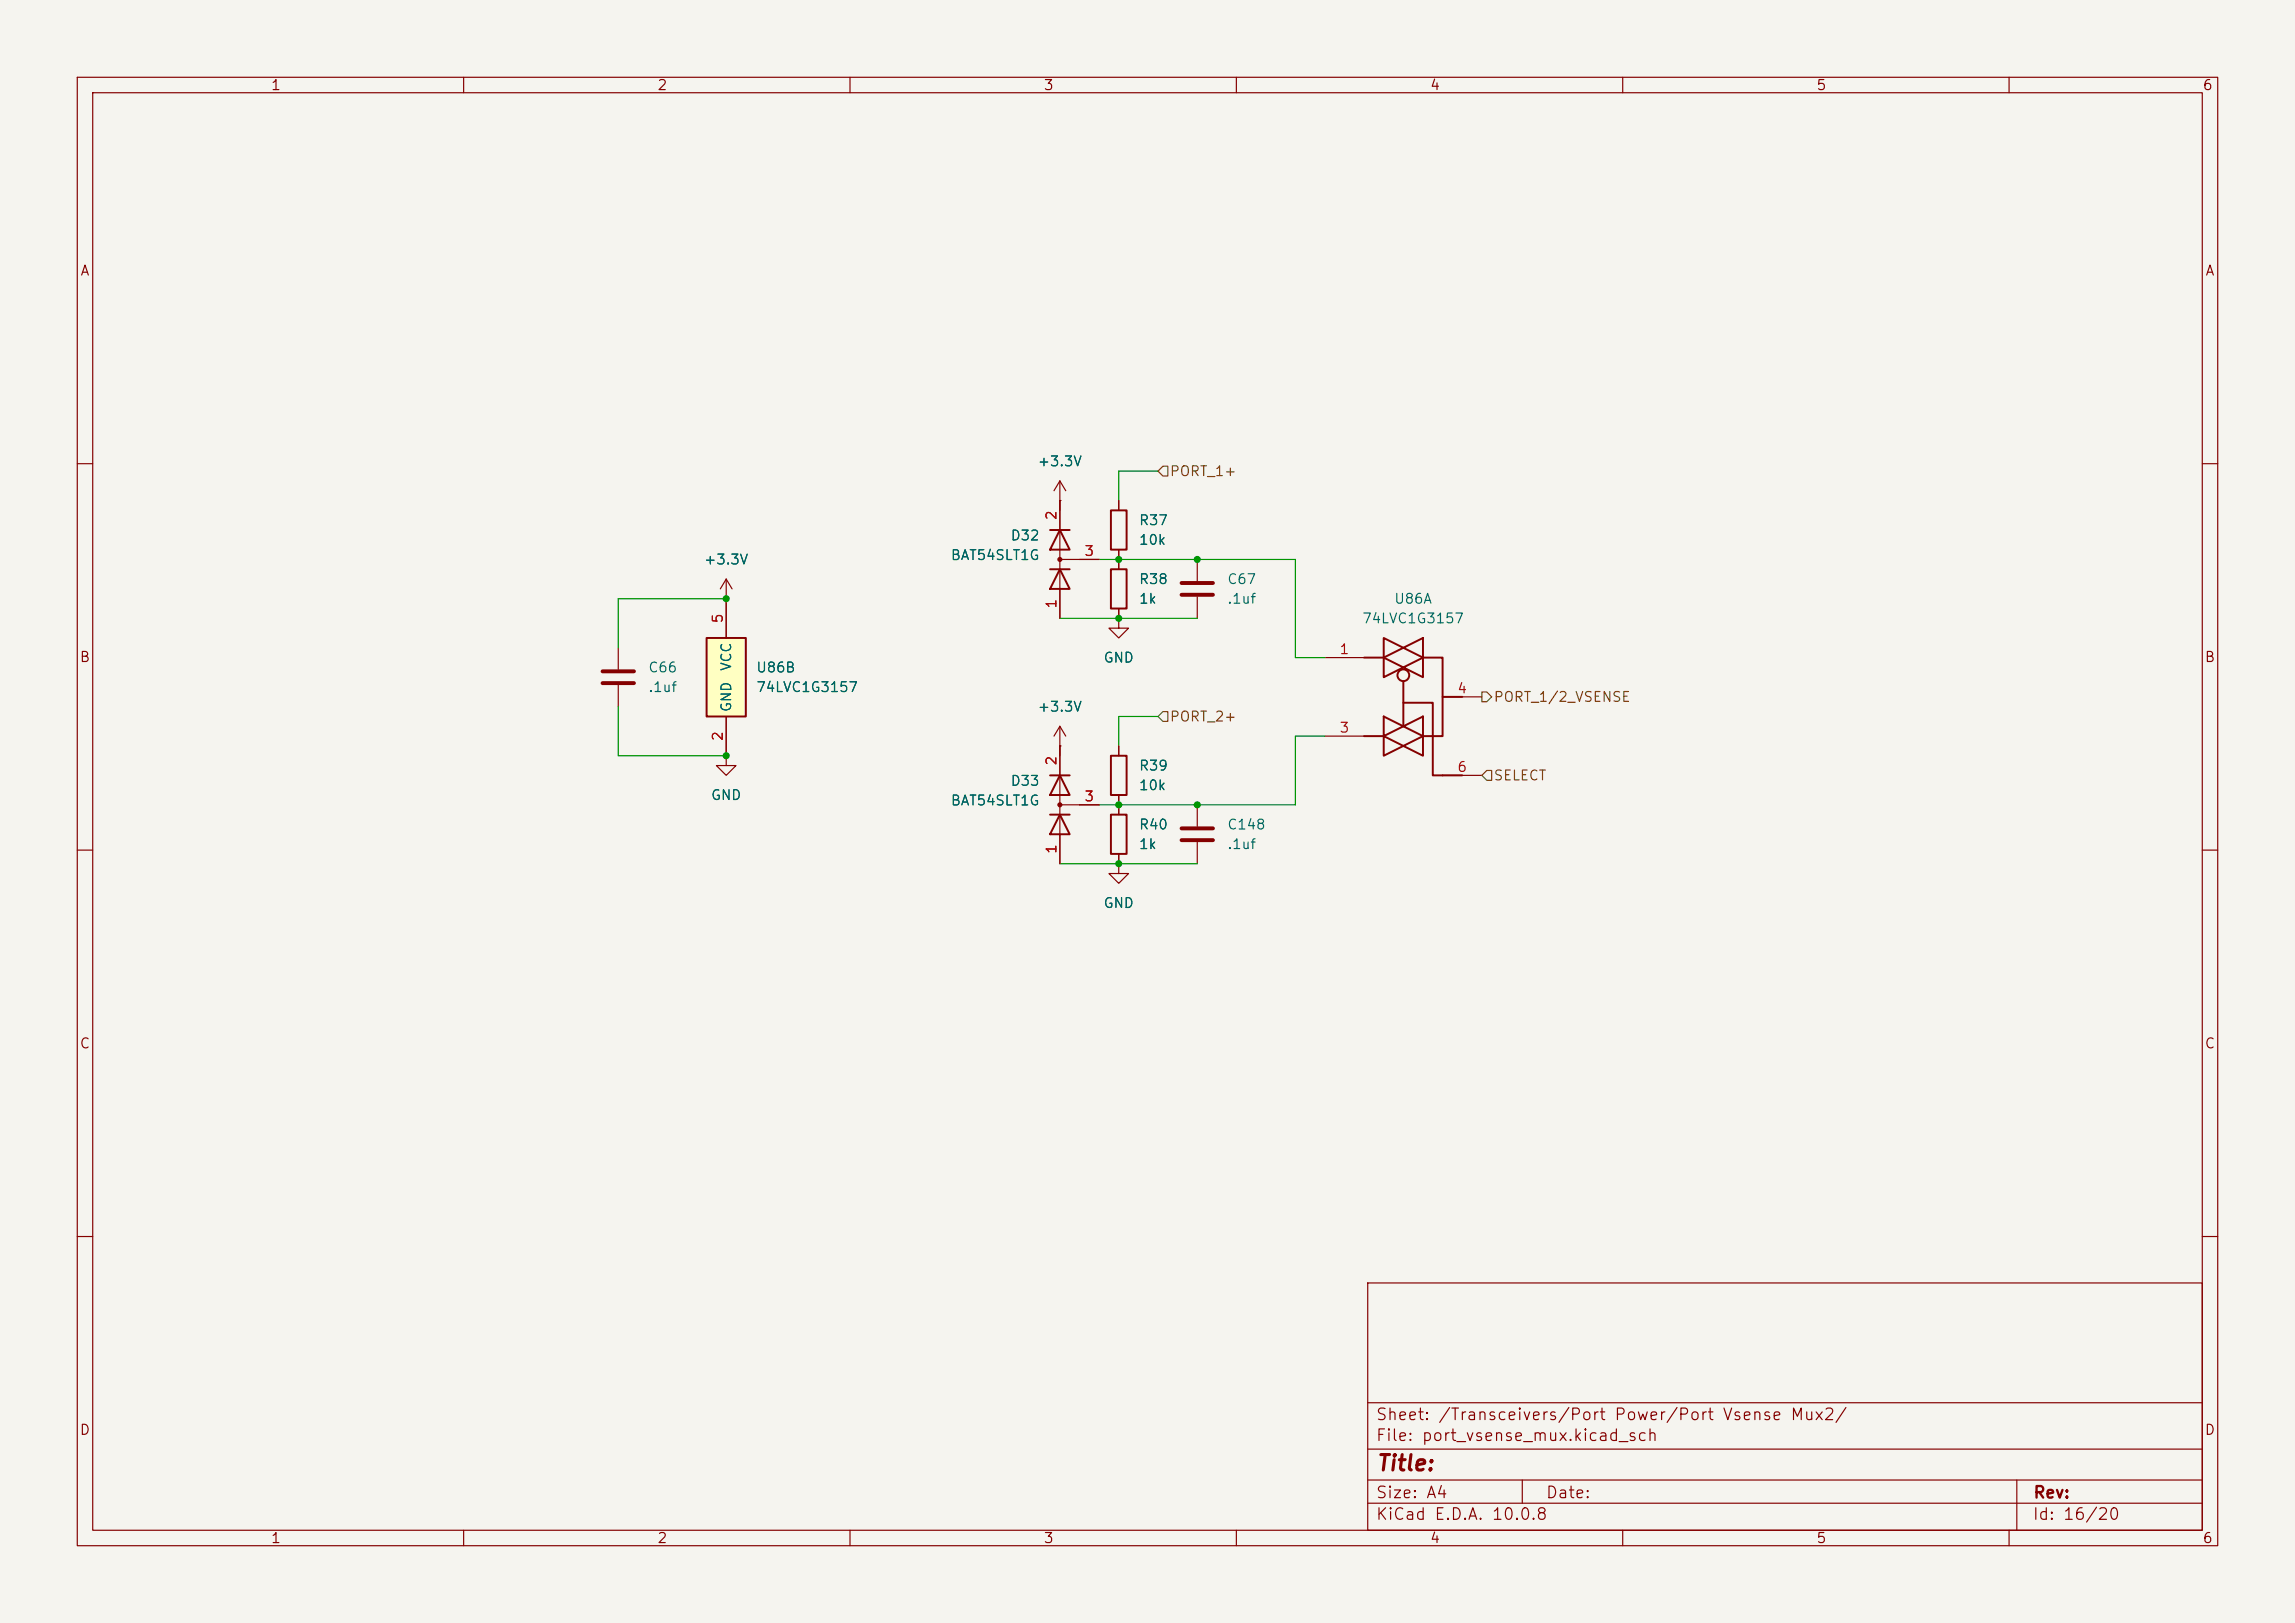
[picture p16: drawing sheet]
<svg xmlns="http://www.w3.org/2000/svg" width="297mm" height="210mm" viewBox="0 0 297 210" stroke-linecap="round" stroke-linejoin="round" font-family="sans-serif">
<defs><g id="words">
<text font-size="2" fill="#840000" x="178" y="190.8">Title:</text>
<g font-size="1.5" fill="#840000">
<text x="178" y="184.1">Sheet: /Transceivers/Port Power/Port Vsense Mux2/</text>
<text x="178" y="186.8">File: port_vsense_mux.kicad_sch</text>
<text x="178" y="197">KiCad E.D.A. 10.0.8</text>
<text x="178" y="194.2">Size: A4</text>
<text x="200" y="194.2">Date:</text>
<text x="263" y="197">Id: 16/20</text>
<text x="263" y="194.2">Rev:</text>
</g>
<g font-size="1.3" fill="#840000">
<text x="35" y="12">1</text>
<text x="85" y="12">2</text>
<text x="135" y="12">3</text>
<text x="185" y="12">4</text>
<text x="235" y="12">5</text>
<text x="285" y="12">6</text>
<text x="10.3" y="36">A</text>
<text x="285.3" y="36">A</text>
<text x="10.2" y="86">B</text>
<text x="285.2" y="86">B</text>
<text x="10.2" y="136">C</text>
<text x="285.2" y="136">C</text>
<text x="10.2" y="186">D</text>
<text x="285.2" y="186">D</text>
<text x="35" y="200">1</text>
<text x="85" y="200">2</text>
<text x="135" y="200">3</text>
<text x="185" y="200">4</text>
<text x="235" y="200">5</text>
<text x="285" y="200">6</text>
</g>
<g font-size="1.3" fill="#006464">
<text x="134.2" y="60.7">+3.3V</text>
<text x="130.7" y="70.2">D32</text>
<text x="147.3" y="68.3">R37</text>
<text x="147.3" y="70.8">10k</text>
<text x="91" y="73.4">+3.3V</text>
<text x="123" y="72.8">BAT54SLT1G</text>
<text x="147.3" y="75.9">R38</text>
<text x="158.7" y="75.9">C67</text>
<text x="147.3" y="78.4">1k</text>
<text x="158.7" y="78.4">.1uf</text>
<text x="176.2" y="81">74LVC1G3157</text>
<text x="180.3" y="78.4">U86A</text>
<text x="83.8" y="87.3">C66</text>
<text x="83.8" y="89.9">.1uf</text>
<text x="94.9" y="86.9" transform="rotate(-90 94.9 86.9)">VCC</text>
<text x="97.8" y="87.3">U86B</text>
<text x="97.8" y="89.9">74LVC1G3157</text>
<text x="142.7" y="86.1">GND</text>
<text x="94.9" y="92.2" transform="rotate(-90 94.9 92.2)">GND</text>
<text x="134.2" y="92.4">+3.3V</text>
<text x="130.7" y="102">D33</text>
<text x="147.3" y="100">R39</text>
<text x="91.9" y="103.8">GND</text>
<text x="123" y="104.5">BAT54SLT1G</text>
<text x="147.3" y="107.6">R40</text>
<text x="147.3" y="102.6">10k</text>
<text x="158.7" y="107.6">C148</text>
<text x="147.3" y="110.2">1k</text>
<text x="158.7" y="110.2">.1uf</text>
<text x="142.7" y="117.8">GND</text>
</g>
<g font-size="1.3" fill="#725600">
<text x="151.3" y="61.9">PORT_1+</text>
<text x="151.3" y="93.7">PORT_2+</text>
<text x="193.2" y="91.1">PORT_1/2_VSENSE</text>
<text x="193.2" y="101.3">SELECT</text>
</g>
<g font-size="1.3" fill="#a90000">
<text x="137" y="67.4" transform="rotate(-90 137 67.4)">2</text>
<text x="140.2" y="72.3">3</text>
<text x="93.8" y="80.7" transform="rotate(-90 93.8 80.7)">5</text>
<text x="137" y="78.8" transform="rotate(-90 137 78.8)">1</text>
<text x="173.3" y="85">1</text>
<text x="93.8" y="96" transform="rotate(-90 93.8 96)">2</text>
<text x="173.3" y="95.1">3</text>
<text x="188.5" y="90">4</text>
<text x="137" y="99.2" transform="rotate(-90 137 99.2)">2</text>
<text x="188.5" y="100.2">6</text>
<text x="140.2" y="104">3</text>
<text x="137" y="110.6" transform="rotate(-90 137 110.6)">1</text>
</g>
</g></defs>
<path d="M0 0h297v210h-297z" fill="#f5f4ef" stroke="#f5f4ef" stroke-width=".13"/>
<g fill="none" stroke="#840000" stroke-width=".15">
<path d="M10 10h277v190h-277zM12 12h273v186h-273zM60 10v2M110 10v2M160 10v2M210 10v2M260 10v2M10 60h2M285 60h2M80 83.8v2.8M80 88.6v2.8M137.2 96.5h.1"/>
<path d="M137.2 94l-.8 1.3M137.2 94l.7 1.3M137.2 94v17.8M10 110h2M137.2 104.1h5M285 110h2M10 160h2M177 166h108v32h-108zM285 160h2M60 198v2M110 198v2M160 198v2"/>
<path d="M177 194.5h108M177 191.5h108M177 187.5h108M177 181.5h108M197 191.5v3M210 198v2M260 198v2M261 191.5v6.5"/>
</g>
<path d="M78 86.9h4M78 88.4h4" fill="none" stroke="#840000" stroke-width=".51"/>
<path d="M135.9 105.4h2.5M135.9 100.3h2.5M137.2 105.4l1.2 2.6h-2.5zM137.2 100.3l1.2 2.6h-2.5z" fill="none" stroke="#840000" stroke-width=".25"/>
<circle cx="137.2" cy="104.1" r=".25" fill="#840000" stroke="#840000" stroke-width=".15"/>
<path d="M91.4 82.6h5.1v10.1h-5.1z" fill="#ffffc2"/>
<g fill="none" stroke="#840000" stroke-width=".25">
<path d="M135.9 73.7h2.5M135.9 68.6h2.5M137.2 73.7l1.2 2.5h-2.5zM137.2 68.6l1.2 2.5h-2.5zM143.8 73.7h2v5h-2zM143.8 66h2v5.1h-2zM91.4 82.6h5.1v10.1h-5.1zM143.8 97.8h2v5.1h-2zM176.5 85.1h2.6M176.5 95.3h2.6M179.1 82.6l2.5 1.2-2.5 1.3zM179.1 85.1l2.5 1.3-2.5 1.2z"/>
<path d="M179.1 92.7l2.5 1.3-2.5 1.3zM179.1 95.3l2.5 1.2-2.5 1.3zM181.6 83.8l2.5-1.2v2.5zM181.6 86.4l2.5-1.3v2.5zM181.6 94l2.5-1.3v2.6zM181.6 96.5l2.5-1.2v2.5zM181.6 90.9h3.8v9.4h3.8M181.6 88.1v5.9M184.1 85.1h2.6v10.2h-2.6M186.7 90.2h2.5M143.8 105.4h2v5.1h-2z"/>
<circle cx="181.6" cy="87.4" r=".76"/>
</g>
<g fill="none" stroke="#840000" stroke-width=".15">
<path d="M94 77.5h.1M94 74.9v7.7M94 74.9l-.8 1.3M94 74.9l.7 1.3M137.2 64.8h.1M137.2 62.2l-.8 1.3M137.2 62.2l.7 1.3M137.2 62.2v17.8M137.2 72.4h5M144.8 64.8v1.2M144.8 71.1v2.6M144.8 78.7v1.3"/>
<path d="M154.9 72.4v2.8M154.9 77.2v2.8M94 97.8v1.3h1.2l-1.2 1.2-1.3-1.2h1.3M94 97.8h.1M94 92.7v5.1M137.2 96.5h.1M137.2 96.5v3.8M144.8 80v1.3h1.2l-1.2 1.3-1.3-1.3h1.3M144.8 80h.1M144.8 96.5v1.3M171.4 85.1h5.1M171.4 95.3h5.1"/>
<path d="M186.7 90.2h5.1M137.2 108v3.8M139.7 104.1h2.5M144.8 111.8v1.2h1.2l-1.2 1.3-1.3-1.3h1.3M144.8 111.8h.1M144.8 102.9v2.5M144.8 110.5v1.3M154.9 104.1v2.8M154.9 109v2.8M186.7 100.3h5.1"/>
</g>
<path d="M152.9 75.4h4.1M152.9 77h4.1M152.9 107.2h4.1M152.9 108.7h4.1" fill="none" stroke="#840000" stroke-width=".51"/>
<circle cx="137.2" cy="72.4" r=".25" fill="#840000" stroke="#840000" stroke-width=".15"/>
<path d="M176.5 85.1h2.6M176.5 95.3h2.6M186.7 90.2h2.5M186.7 100.3h2.5" fill="none" stroke="#ffffc2" stroke-width=".13"/>
<path d="M150.5 60.3h.6v1.3h-.6l-.6-.6zM150.5 92.1h.6v1.2h-.6l-.6-.6zM191.8 89.5h.6l.6 .7-.6 .6h-.6zM192.4 99.7h.6v1.3h-.6l-.6-.7z" fill="none" stroke="#725600" stroke-width=".15"/>
<path d="M94 77.5h-14v6.3M142.2 72.4h25.4v12.7h3.8M149.9 61h-5.1v3.8M80 91.4v6.4h14M137.2 80h17.7M149.9 92.7h-5.1v3.8M171.4 95.3h-3.8v8.8h-25.4M137.2 111.8h17.7" fill="none" stroke="#009600" stroke-width=".15"/>
<g fill="#009600">
<circle cx="154.9" cy="72.4" r=".46"/>
<circle cx="154.9" cy="104.1" r=".46"/>
<circle cx="144.8" cy="104.1" r=".46"/>
<circle cx="144.8" cy="111.8" r=".46"/>
<circle cx="94" cy="97.8" r=".46"/>
<circle cx="144.8" cy="80" r=".46"/>
<circle cx="94" cy="77.5" r=".46"/>
<circle cx="144.8" cy="72.4" r=".46"/>
</g>
<use href="#words"/>
</svg>
